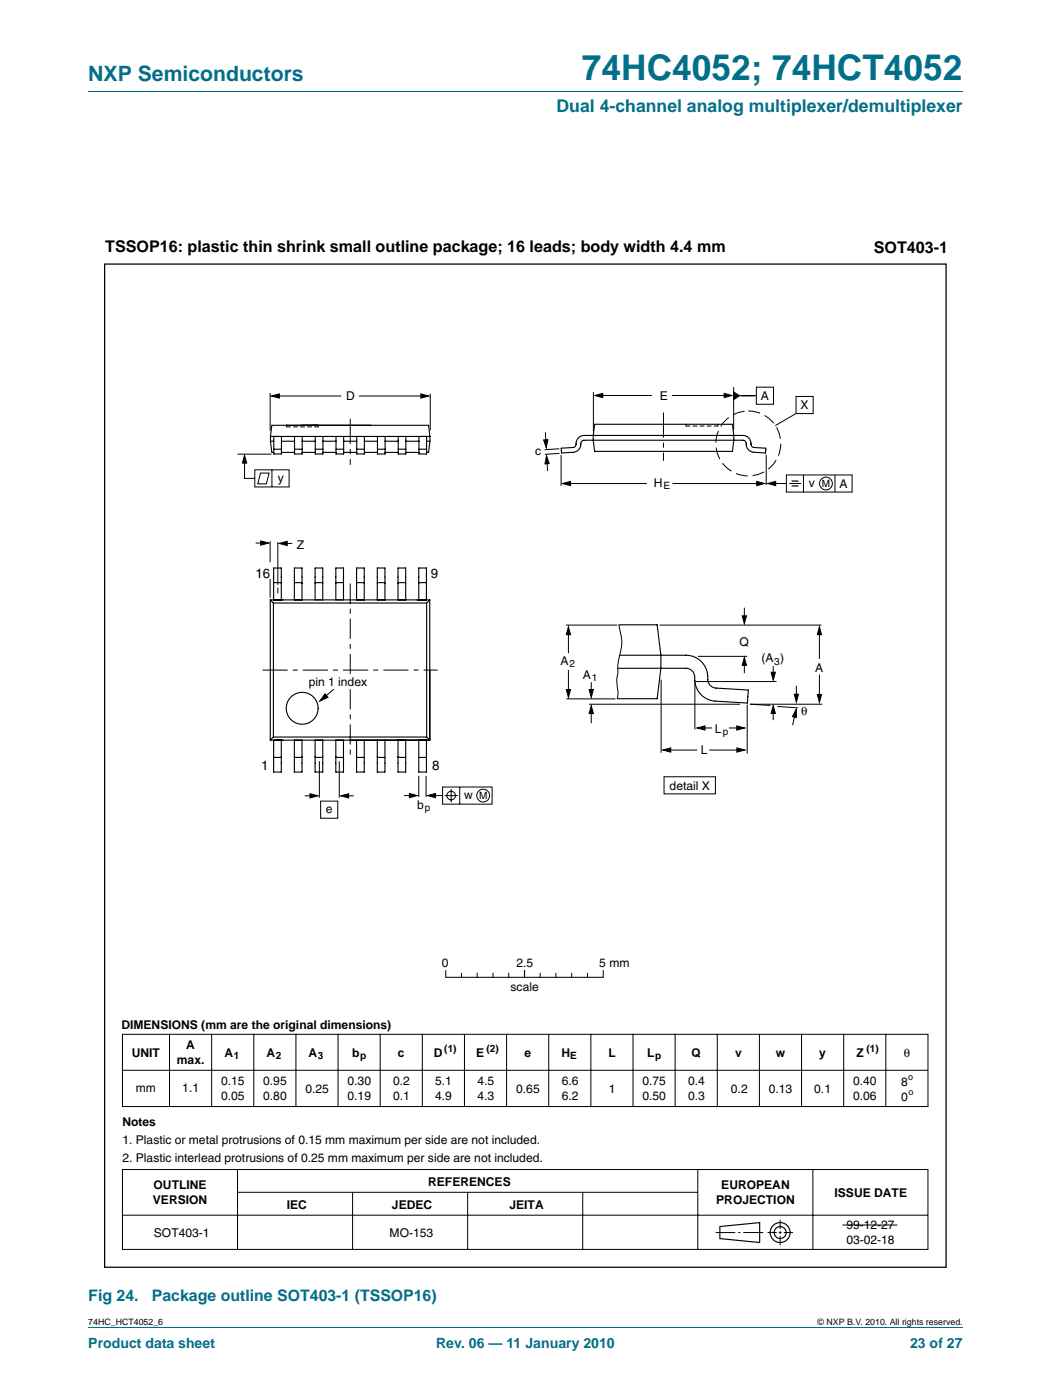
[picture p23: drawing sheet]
<svg xmlns="http://www.w3.org/2000/svg" width="210mm" height="280mm" viewBox="0 0 210 280" stroke-linecap="round" stroke-linejoin="round" font-family="sans-serif">
<defs><g id="words">
<text font-size="7" fill="#00708a" x="116.2" y="16">74HC4052; 74HCT4052</text>
<text font-size="4.2" fill="#00708a" x="17.6" y="16.2">NXP Semiconductors</text>
<text font-size="3.5" fill="#00708a" x="111.1" y="22.4">Dual 4-channel analog multiplexer/demultiplexer</text>
<g font-size="3.2">
<text x="21" y="50.4">TSSOP16: plastic thin shrink small outline package; 16 leads; body width 4.4 mm</text>
<text x="174.5" y="50.5">SOT403-1</text>
</g>
<g font-size="3.2" fill="#00708a">
<text x="17.6" y="260">Fig 24.</text>
<text x="30.3" y="260">Package outline SOT403-1 (TSSOP16)</text>
</g>
<g font-size="2.8" fill="#00708a">
<text x="17.6" y="269.3">Product data sheet</text>
<text x="87.1" y="269.3">Rev. 06 — 11 January 2010</text>
<text x="181.8" y="269.3">23 of 27</text>
</g>
<g font-size="2.7">
<text x="51" y="115.5">16</text>
<text x="86.1" y="115.4">9</text>
<text x="52.1" y="153.8">1</text>
<text x="86.3" y="153.8">8</text>
</g>
<g font-size="2.4">
<text x="69.2" y="80">D</text>
<text x="131.8" y="80">E</text>
<text x="152" y="80">A</text>
<text x="159.9" y="81.8">X</text>
<text x="106.9" y="91">c</text>
<text x="55.5" y="96.3">y</text>
<text x="130.6" y="97.2">H</text>
<text x="161.5" y="97.3">v</text>
<text x="167.7" y="97.5">A</text>
<text x="59.3" y="109.6">Z</text>
<text x="147.7" y="129">Q</text>
<text x="61.7" y="137">pin 1 index</text>
<text x="111.9" y="132.9">A</text>
<text x="116.4" y="135.6">A</text>
<text x="152.1" y="132.3">(A )</text>
<text x="162.8" y="134.2">A</text>
<text x="160" y="142.9">θ</text>
<text x="142.7" y="146.5">L</text>
<text x="140" y="150.8">L</text>
<text x="83.3" y="161.6">b</text>
<text x="92.7" y="159.7">w</text>
<text x="133.7" y="157.8">detail X</text>
<text x="65.1" y="162.5">e</text>
<text x="88.2" y="193.2">0</text>
<text x="102" y="198">scale</text>
<text x="103.2" y="193.2">2.5</text>
<text x="119.7" y="193.2">5 mm</text>
<text x="24.3" y="205.5">DIMENSIONS (mm are the original dimensions)</text>
<text x="37.2" y="209.7">A</text>
<text x="26.3" y="211.2">UNIT</text>
<text x="35.3" y="212.6">max.</text>
<text x="44.8" y="211.2">A</text>
<text x="53.2" y="211.2">A</text>
<text x="61.6" y="211.2">A</text>
<text x="70.3" y="211.2">b</text>
<text x="79.5" y="211.2">c</text>
<text x="86.6" y="211.2">D</text>
<text x="95.1" y="211.2">E</text>
<text x="104.7" y="211.2">e</text>
<text x="112.1" y="211.2">H</text>
<text x="121.5" y="211.2">L</text>
<text x="129.2" y="211.2">L</text>
<text x="138.1" y="211.2">Q</text>
<text x="146.8" y="211.2">v</text>
<text x="155" y="211.2">w</text>
<text x="163.6" y="211.2">y</text>
<text x="171.1" y="211.2">Z</text>
<text x="180.5" y="211.2">θ</text>
<text x="27.1" y="218.1">mm</text>
<text x="36.4" y="218.3">1.1</text>
<text x="44.2" y="216.9">0.15</text>
<text x="44.2" y="219.8">0.05</text>
<text x="52.6" y="216.9">0.95</text>
<text x="52.6" y="219.8">0.80</text>
<text x="61" y="218.4">0.25</text>
<text x="69.4" y="216.9">0.30</text>
<text x="69.4" y="219.8">0.19</text>
<text x="78.5" y="216.9">0.2</text>
<text x="78.5" y="219.8">0.1</text>
<text x="86.9" y="216.9">5.1</text>
<text x="86.9" y="219.8">4.9</text>
<text x="95.3" y="216.9">4.5</text>
<text x="95.3" y="219.8">4.3</text>
<text x="103.1" y="218.3">0.65</text>
<text x="112.2" y="216.9">6.6</text>
<text x="112.2" y="219.8">6.2</text>
<text x="121.6" y="218.3">1</text>
<text x="128.3" y="216.9">0.75</text>
<text x="128.3" y="219.8">0.50</text>
<text x="137.5" y="216.9">0.4</text>
<text x="137.5" y="219.8">0.3</text>
<text x="146" y="218.3">0.2</text>
<text x="153.5" y="218.3">0.13</text>
<text x="162.6" y="218.3">0.1</text>
<text x="170.4" y="216.9">0.40</text>
<text x="170.4" y="219.8">0.06</text>
<text x="180" y="217.1">8</text>
<text x="180" y="220">0</text>
<text x="24.5" y="225">Notes</text>
<text x="24.5" y="228.6">1. Plastic or metal protrusions of 0.15 mm maximum per side are not included.</text>
<text x="24.5" y="232.2">2. Plastic interlead protrusions of 0.25 mm maximum per side are not included.</text>
<text x="30.7" y="237.6">OUTLINE</text>
<text x="85.5" y="236.9">REFERENCES</text>
<text x="144.1" y="237.6">EUROPEAN</text>
<text x="166.7" y="239.2">ISSUE DATE</text>
<text x="30.5" y="240.6">VERSION</text>
<text x="57.3" y="241.5">IEC</text>
<text x="78.3" y="241.5">JEDEC</text>
<text x="101.8" y="241.5">JEITA</text>
<text x="143" y="240.6">PROJECTION</text>
<text x="169" y="245.6">99-12-27</text>
<text x="30.7" y="247.1">SOT403-1</text>
<text x="77.8" y="247.1">MO-153</text>
<text x="169" y="248.5">03-02-18</text>
</g>
<g font-size="2">
<text x="132.5" y="97.7">E</text>
<text x="164.2" y="97.3">M</text>
<text x="113.7" y="133.4">2</text>
<text x="118.2" y="136.1">1</text>
<text x="154.6" y="132.8">3</text>
<text x="144.3" y="147">p</text>
<text x="95.7" y="159.7">M</text>
<text x="84.9" y="162.1">p</text>
<text x="46.7" y="211.7">1</text>
<text x="55.1" y="211.7">2</text>
<text x="63.5" y="211.7">3</text>
<text x="71.9" y="211.7">p</text>
<text x="88.7" y="210.2">(1)</text>
<text x="97.2" y="210.2">(2)</text>
<text x="113.9" y="211.7">E</text>
<text x="130.8" y="211.7">p</text>
<text x="173" y="210.2">(1)</text>
</g>
<g font-size="1.8">
<text x="181.4" y="215.9">o</text>
<text x="181.5" y="218.8">o</text>
<text x="17.6" y="264.7">74HC_HCT4052_6</text>
<text x="163.3" y="264.7">© NXP B.V. 2010. All rights reserved.</text>
</g>
</g></defs>
<path d="M17.6 18.3h174.7M17.6 265.3h174.7" fill="none" stroke="#00708a" stroke-width=".2"/>
<g fill="none" stroke="#000" stroke-width=".2">
<path d="M54 78.5v7.6M55.2 79.1h13M71.7 79.1h13.1M85.9 78.6v7.4M118.5 78.4v7.8M119.5 79h10.7M134.2 79h11.2M146.5 77.4v8.5M147.1 79.1h3.9M151.1 77.4h3.4v3.4h-3.4zM159 79.2h3.4v3.4h-3.4zM47.4 90.7h6.8"/>
<path d="M48.8 91.6v4h2.1M50.9 93.9h6.8v3.4h-6.8zM52 94.5h1.7l-.5 2.2h-1.7zM54.3 93.9v3.4M57.2 85v.3M63.6 85v.3M108.9 86.4l.2 2.5M109.2 91.6l.2 2.5M111.7 89.7l-2.9 .2M111.7 90.6l-2.9 .2M112.1 90.9v6.2M113.2 96.6h16"/>
<path d="M134.3 96.6h17.4M137 84.8v.3M143.4 84.8v.3M153 90.9v6M154.2 96.6h2.9M157.1 94.9h13.1v3.4h-13.1zM157.6 96.6h2.4M159 82.6l-4.2 2.4M160.5 94.9v3.4M166.8 94.9v3.4M51.1 108.5h2M53.9 108.1v4.3"/>
<path d="M53.9 115.7v3.7M55.5 108.3v8.6M55.5 117.4v1.2M56.4 108.6h2M66.7 137.7l-2.5 2.1M113 124.9h10.3M113.1 139.7h9.8M113.5 125.8v4.7M113.5 133.9v4.7M118.1 136.3v2.6M123.6 124.9a10 10 0 0 1 0 6.7l-.2 1.4v1.3a8.1 8.1 0 0 0 0 4.1l-.1 1.2M131.7 124.9h32.3"/>
<path d="M132 135.8v14.6M138.8 136.2v9.6M138.9 136.2h16.2M139.4 131.2h9.8M148.7 121.4v2.4M148.7 132.1v2.4M154.4 133.1v1.9M159.1 137v2.6M163.6 126.3v5.4M163.6 134.8v4.5M60.9 159h1.8M63.8 152.1v7.3"/>
<path d="M67.8 152.1v7.3M68.8 159h1.8M80.7 159h1.8M83.6 155v4.3M85.1 155v4.3M86.3 159h2.1M88.4 157.3h9.9v3.4h-9.9zM88.8 159h2.6M90.1 157.7v2.6M91.8 157.3v3.4M117.6 140.7h30.2M118.1 142v2.5"/>
<path d="M132.6 155.2h10.3v3.4h-10.3zM133.1 149.9h6.2M140.1 145.5h2.1M141.7 149.9h6.3M145.6 145.5h2M149.2 140.8v9.8M149.8 140.7l4.1 .3M149.8 140.7h14.4M154.4 142v1.9M155.3 141.2l4 .2M158.9 142.3l-.6 2.6M64 160.1h3.5v3.4h-3.5z"/>
<path d="M89 193.9v1.4M89.1 195.3h31.3M92.2 194.5v.8M95.3 194.5v.8M98.5 194.5v.8M101.6 194.5v.8M104.7 193.9v1.4M107.9 194.5v.8M111 194.5v.8M114.2 194.5v.8M117.3 194.5v.8M120.5 193.9v1.4"/>
<path d="M24.5 206.7h160.8v14.4h-160.8zM24.5 213.9h160.8M33.9 206.7v14.4M42.3 206.7v14.4M50.7 206.7v14.4M59.1 206.7v14.4M67.5 206.7v14.4M75.9 206.7v14.4M84.3 206.6v14.5M92.8 206.7v14.4M101.2 206.7v14.4M109.6 206.7v14.4"/>
<path d="M118 206.7v14.4M126.4 206.7v14.4M134.8 206.7v14.4M143.3 206.7v14.4M151.7 206.7v14.4M160.1 206.6v14.5M168.5 206.7v14.4M176.9 206.7v14.4M24.5 233.7h160.8v16h-160.8zM47.4 233.7v16M47.5 238.2h91.8M70.4 238.2v11.5"/>
<path d="M93.4 238.2v11.5M116.4 238.2v11.5M139.4 233.7v16M162.3 233.7v16M24.5 242.8h160.8M142.9 246.3h3.9M147.4 246.3h.5M148.5 246.3h3.9M153.3 246.3h1.8M155.5 246.3h.6M155.8 243.7v1.9M155.8 246v.5"/>
<path d="M155.8 247v1.8M156.5 246.3h1.9M168.3 244.8h10.9"/>
<circle cx="165" cy="96.6" r="1.28"/>
<circle cx="90.1" cy="159" r=".86"/>
<circle cx="96.5" cy="159" r="1.28"/>
</g>
<g fill="none" stroke="#000" stroke-width=".23">
<path d="M143.8 245.1l7.9-.8v4l-7.9-.8z"/>
<circle cx="155.8" cy="246.3" r="1.99"/>
<circle cx="155.8" cy="246.3" r="1.2"/>
</g>
<g fill="#000" stroke="#000" stroke-width=".2">
<path d="M54.2 79.1l1.6-.4v.9zM84.1 78.7l1.5 .4-1.5 .5zM118.8 79l1.6-.4v.9zM144.6 78.6l1.6 .4-1.6 .5zM146.5 78.3l1.2 .8-1.2 .7zM48.8 91l.5 1.5h-.9zM108.6 87.9h.8l-.3 1.6zM109.2 91.1l.5 1.5-.9 .1zM112.3 96.6l1.6-.4v.8zM151.1 96.2l1.6 .4-1.6 .4zM153.3 96.6l1.6-.4v.8zM52.1 108.1l1.6 .4-1.6 .4z"/>
<path d="M55.8 108.6l1.6-.4v.8zM64.9 138.6l.6 .8-1.6 .7zM113.5 125.2l.4 1.6h-.8zM113.1 137.8h.8l-.4 1.6zM117.7 137.8h.8l-.4 1.6zM148.7 131.4l.4 1.5h-.9zM148.2 123.1h.9l-.4 1.5zM154 134.3h.9l-.5 1.6zM158.6 138.7h.9l-.4 1.6zM163.6 125.2l.5 1.6h-.9zM163.2 138.8h.9l-.5 1.6zM61.9 158.6l1.6 .4-1.6 .5z"/>
<path d="M68 159l1.6-.4v.9zM81.8 158.6l1.6 .4-1.6 .4zM85.4 159l1.6-.4v.8zM118.1 141l.4 1.6h-.8zM132.4 149.9l1.6-.5v.9zM139.2 145.5l1.6-.5v.9zM147.1 145l1.6 .5-1.6 .4zM147.2 149.4l1.6 .5-1.6 .4zM154.4 141l.5 1.6h-.9zM159 141.7l.1 1.7-.8-.2z"/>
</g>
<path d="M69.9 83.7v9.2M132.5 82.4v9.7M52.4 133.9h35" fill="none" stroke="#000" stroke-width=".2" stroke-dasharray="5 1 1 1" stroke-linecap="butt"/>
<path d="M69.9 116.6v34.7" fill="none" stroke="#000" stroke-width=".2" stroke-dasharray="4 1 1 1" stroke-linecap="butt"/>
<path d="M158.1 96.1h1.4M158.1 97.1h1.4" fill="none" stroke="#000" stroke-width=".24"/>
<circle cx="149.4" cy="88.6" r="6.5" fill="none" stroke="#000" stroke-width=".2" stroke-dasharray="2.4 1" stroke-linecap="butt"/>
<path d="M20.9 52.8h168v200.4h-168z" fill="none" stroke="#000" stroke-width=".25"/>
<g fill="none" stroke="#000" stroke-width=".22">
<path d="M54 88.2l.3 2.2h.4M54 88.2h.7M54 87.2l.3-2.2h31.3l.3 2.2M54 87.2v1M54 87.2h31.9M54.7 87.2v3.5h1.5v-3.5M54.7 89.8h1.5M56.2 90.4h2.6M56.2 88.2h2.6M58.8 87.2v3.5h1.6v-3.5M58.8 89.8h1.6M60.4 90.4h2.6"/>
<path d="M60.4 88.2h2.6M63 87.2v3.5h1.5v-3.5M63 89.8h1.5M64.5 90.4h2.6M64.5 88.2h2.6M67.1 87.2v3.5h1.5v-3.5M67.1 89.8h1.5M68.6 90.4h2.6M68.6 88.2h2.6M71.2 87.2v3.5h1.6v-3.5M71.2 89.8h1.6M72.8 90.4h2.6"/>
<path d="M72.8 88.2h2.6M75.4 87.2v3.5h1.5v-3.5M75.4 89.8h1.5M76.9 90.4h2.6M76.9 88.2h2.6M79.5 87.2v3.5h1.6v-3.5M79.5 89.8h1.6M81.1 90.4h2.6M81.1 88.2h2.6M83.7 87.2v3.5h1.5v-3.5M83.7 89.8h1.5M85.2 88.2h.7"/>
<path d="M85.9 88.2l-.3 2.2h-.4M85.9 87.2v1M112.1 89.6l2.3-.2a.7 .7 0 0 0 .7-.9 1.59 1.59 0 0 1 1.5-1.5h31.8a1.76 1.76 0 0 1 1.6 2l.6 .4 2.4 .2-.1 .9-2.4-.1a1.77 1.77 0 0 1-1.5-2.1l-.6-.3h-31.8a.7 .7 0 0 0-.6 .9 1.58 1.58 0 0 1-1.5 1.5l-2.4 .1zM118.8 84.8h27.5l.3 2.2-.3 3.2h-27.5l-.3-2.2zM54 119.9v28M54 119.9h31.8M54 119.9l.6 .6M54.6 119.9v-6.4h1.6v6.4M54.6 116.4h1.6M58.8 119.9v-6.4h1.5v6.4M58.8 116.4h1.5M62.9 119.9v-6.4h1.6v6.4"/>
<path d="M62.9 116.4h1.6M67.1 119.9v-6.4h1.5v6.4M67.1 116.4h1.5M71.2 119.9v-6.4h1.5v6.4M71.2 116.4h1.5M75.4 119.9v-6.4h1.5v6.4M75.4 116.4h1.5M79.5 119.9v-6.4h1.5v6.4M79.5 116.4h1.5M83.6 119.9v-6.4h1.6v6.4M83.6 116.4h1.6M85.8 119.9v28"/>
<path d="M85.8 119.9l-.6 .6M54.6 120.5v26.8M54.6 120.5h30.6M85.2 120.5v26.8M123.6 124.9h7.6l.8 6v2.6l-.8 6.1h-7.9M123.7 130.9h13.3a4.5 4.5 0 0 1 4.4 5.1 1.72 1.72 0 0 0 1.6 1.5l6.5 .4-.2 2.6-6.5-.4a4.4 4.4 0 0 1-4.1-4.9 1.73 1.73 0 0 0-1.7-1.7h-13.6M54 147.9h31.8M54.6 147.3h30.6M54.6 147.3l-.6 .6M54.6 147.9v6.4h1.6v-6.4M54.6 151.4h1.6M58.8 151.4h1.5"/>
<path d="M58.8 147.9v6.4h1.5v-6.4M62.9 151.4h1.6M62.9 147.9v6.4h1.6v-6.4M67.1 151.4h1.5M67.1 147.9v6.4h1.5v-6.4M71.2 147.9v6.4h1.5v-6.4M71.2 151.4h1.5M75.4 147.9v6.4h1.5v-6.4M75.4 151.4h1.5M79.5 147.9v6.4h1.5v-6.4M79.5 151.4h1.5M83.6 147.9v6.4h1.6v-6.4"/>
<path d="M83.6 151.4h1.6M85.2 147.3l.6 .6"/>
<circle cx="60.4" cy="141.5" r="3.2"/>
</g>
<path d="M57.2 85.3h6.4M137 85.1h6.4" fill="none" stroke="#000" stroke-width=".2" stroke-dasharray=".8 .6"/>
<path d="M69.5 134.9h.9v2.6h-.9z" fill="#fff" stroke="#fff" stroke-width=".2"/>
<use href="#words"/>
</svg>
